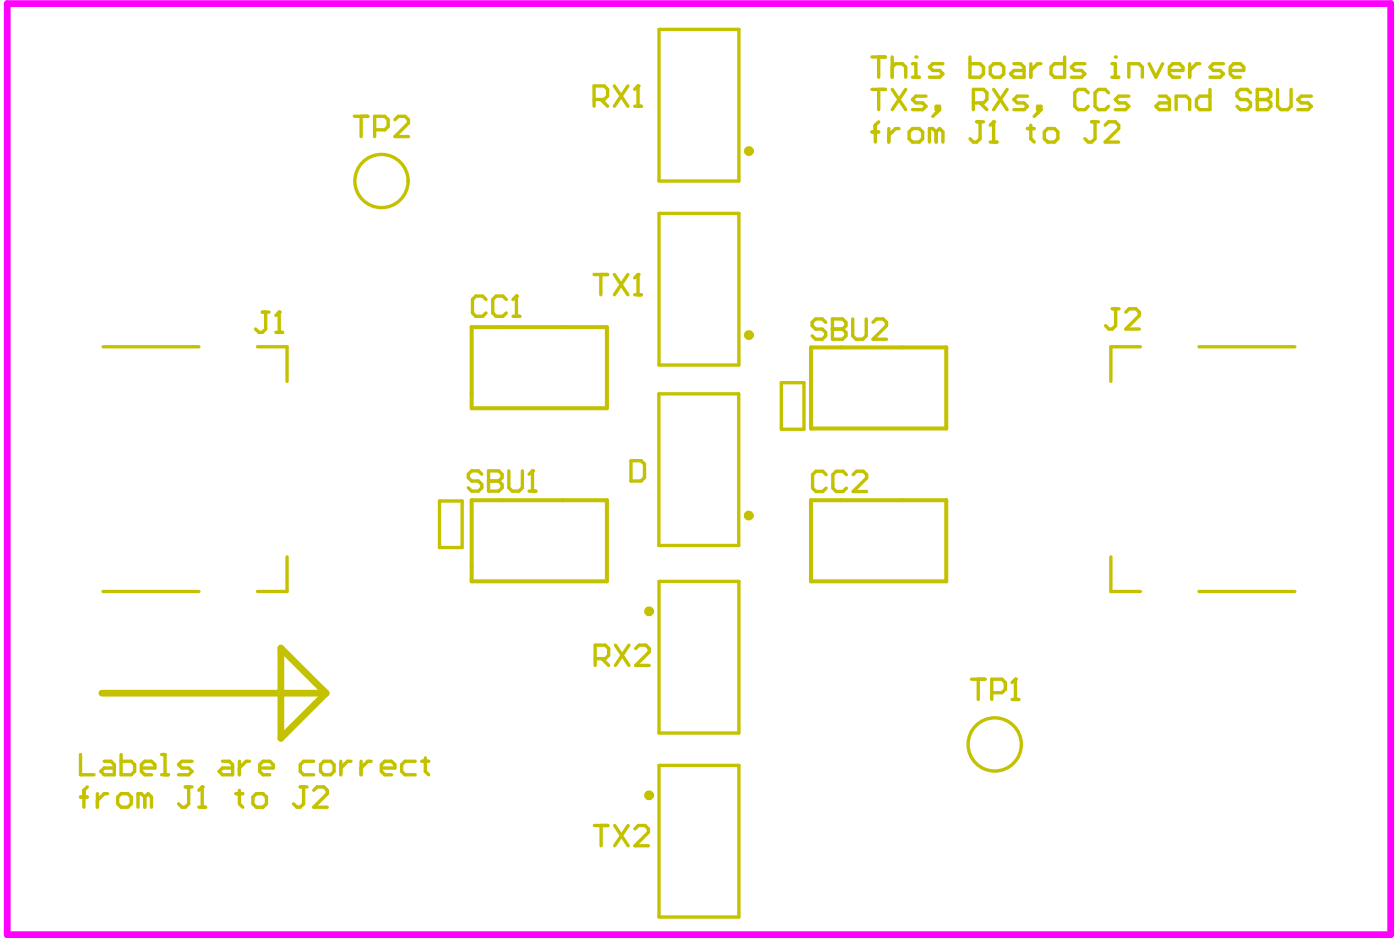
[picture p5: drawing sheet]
<svg xmlns="http://www.w3.org/2000/svg" width="175mm" height="117mm" viewBox="0 0 175 117" stroke-linecap="round" stroke-linejoin="round" font-family="sans-serif">
<path d="M.9 .5h172.9v116.3h-172.9z" fill="none" stroke="#f0f" stroke-width=".84"/>
<path d="M12.7 86.6h28M35.1 81l5.6 5.6-5.6 5.7z" fill="none" stroke="#c4c200" stroke-width=".84"/>
<path d="M58.9 40.9h17v10.1h-17zM101.4 43.4h16.9v10.2h-16.9zM58.9 62.5h17v10.1h-17zM101.4 62.5h16.9v10.1h-16.9z" fill="none" stroke="#c4c200" stroke-width=".51"/>
<g fill="none" stroke="#c4c200" stroke-width=".42">
<path d="M82.4 3.7h9.9v18.9h-9.9zM32.8 39h.8M33.2 39v2.1l-.4 .4h-.4l-.5-.4M34.9 39v2.5M82.4 26.7h9.9v18.9h-9.9zM12.9 43.3h12M32.2 43.3h3.7v4.4M34.5 41.5h.8M82.3 49.2h10v19h-10zM97.7 47.8h2.8v5.8h-2.8zM142.5 43.3h-3.7v4.4M149.9 43.3h11.9"/>
<path d="M12.9 73.9h12M35.9 69.6v4.3h-3.7M54.9 62.6h2.9v5.8h-2.9zM82.4 72.7h9.9v18.9h-9.9zM138.8 69.6v4.3h3.7M149.9 73.9h11.9M82.4 95.7h9.9v18.9h-9.9z"/>
</g>
<circle cx="34.9" cy="39" r=".21" fill="#c4c200"/>
<g fill="none" stroke="#c4c200" stroke-width=".42">
<path d="M44.3 14.5h1.7M45.1 14.5v2.6M46.8 16.2h1.3l.4-.4v-.8l-.4-.5h-1.3v2.6M49.4 15l.4-.5h.8l.4 .5v.4l-1.6 1.7h1.6M34.9 39l-.4 .4M74.3 34.3h1.6M75.1 34.3v2.5M76.8 34.3l1.7 2.5M78.5 34.3l-1.7 2.5M79.3 36.8h.9M79.7 34.3v2.5M139 38.6h.9"/>
<path d="M139.4 38.6v2.1l-.4 .4h-.4l-.4-.4M140.7 39l.4-.4h.9l.4 .4v.4l-1.7 1.7h1.7M78.9 57.6h1.2l.5 .4v1.7l-.5 .4h-1.2zM74.3 103.2h1.7M75.1 103.2v2.5M76.8 103.2l1.7 2.5M78.5 103.2l-1.7 2.5M79.4 103.6l.4-.4h.8l.4 .4v.4l-1.6 1.7h1.6"/>
</g>
<circle cx="79.7" cy="34.3" r=".21" fill="#c4c200"/>
<path d="M74.3 12.4h1.2l.4-.4v-.8l-.4-.5h-1.2v2.6M75.1 12.4l.8 .9M76.8 10.7l1.7 2.6M78.5 10.7l-1.7 2.6M79.3 13.3h.9M79.7 10.7v2.6M79.7 34.3l-.4 .4M74.4 82.3h1.3l.4-.4v-.9l-.4-.4h-1.3v2.6M75.2 82.3l.9 .9M76.9 80.6l1.7 2.6M78.6 80.6l-1.7 2.6M79.5 81l.4-.4h.8l.4 .4v.5l-1.6 1.7h1.6" fill="none" stroke="#c4c200" stroke-width=".42"/>
<circle cx="79.7" cy="10.7" r=".21" fill="#c4c200"/>
<path d="M79.7 10.7l-.4 .5M104 39.9v2.5h1.3l.4-.4v-.5l-.4-.4h-1.3M103.2 40.3l-.4-.4h-.9l-.4 .4v.4l.4 .4h.9l.4 .4v.5l-.4 .4h-.9l-.4-.4M103.2 59.3l-.4-.4h-.8l-.4 .4v1.7l.4 .4h.8l.4-.4M105.8 59.3l-.4-.4h-.9l-.4 .4v1.7l.4 .4h.9l.4-.4M106.6 59.3l.5-.4h.8l.4 .4v.4l-1.7 1.7h1.7" fill="none" stroke="#c4c200" stroke-width=".42"/>
<circle cx="104" cy="41.1" r=".21" fill="#c4c200"/>
<path d="M104 39.9h1.3l.4 .4v.4l-.4 .4h-1.3M106.6 39.9v2.1l.4 .4h.8l.5-.4v-2.1M109.1 40.3l.4-.4h.9l.4 .4v.4l-1.7 1.7h1.7M121.4 84.9h1.7M122.3 84.9v2.5M124 86.6h1.2l.4-.5v-.8l-.4-.4h-1.2v2.5M126.5 87.4h.8M126.9 84.9v2.5" fill="none" stroke="#c4c200" stroke-width=".42"/>
<circle cx="126.9" cy="84.9" r=".21" fill="#c4c200"/>
<g fill="none" stroke="#c4c200" stroke-width=".42">
<path d="M10.1 94.3v2.5h1.7M10.1 99.6h.8M10.9 98.3l-.4 .5v2.1M12.2 99.2v1.7M13 95.1h.9l.4 .5v1.2h-1.3l-.4-.4 .4-.4h1.3M13.4 99.2h-.4l-.8 .8M14.7 99.6l.4-.4h.9l.4 .4v.9l-.4 .4h-.9l-.4-.4zM15.1 94.3v2.5h1.3l.4-.4v-.8l-.4-.5h-1.3M17.7 96h1.7v-.4l-.5-.5h-.8l-.4 .5v.8l.4 .4h.8M18.1 99.6l-.4-.4h-.5v1.7M18.1 99.6v1.3M18.1 99.6l.4-.4 .4 .4v1.3"/>
<path d="M20.2 96.8h.8M20.2 94.3h.4v2.5M23.2 98.3h.8M23.6 98.3v2.2l-.4 .4h-.5l-.4-.4M24 95.1h-1.3l-.4 .5 .4 .4h.9l.4 .4-.4 .4h-1.3M25.3 98.3v2.6M27.8 95.1h.9l.4 .5v1.2h-1.3l-.4-.4 .4-.4h1.3M29.9 95.1v1.7M31.2 95.1h-.4l-.9 .9M32.5 96h1.6v-.4l-.4-.5h-.8l-.4 .5v.8l.4 .4h.8M39.2 95.1h-1.3l-.4 .5v.8l.4 .4h1.3M40.1 95.6l.4-.5h.8l.4 .5v.8l-.4 .4h-.8l-.4-.4z"/>
<path d="M42.6 95.1v1.7M43.9 95.1h-.5l-.8 .9M45.1 95.1v1.7M46.4 95.1h-.4l-.9 .9M47.7 96h1.7v-.4l-.5-.5h-.8l-.4 .5v.8l.4 .4h.8M51.9 95.1h-1.3l-.4 .5v.8l.4 .4h1.3M52.7 95.1h.9M53.2 94.7v1.7l.4 .4M126.9 84.9l-.4 .4M24.9 100.9h.8"/>
</g>
<circle cx="25.3" cy="98.3" r=".21" fill="#c4c200"/>
<path d="M60.2 59.3l-.4-.5h-.9l-.4 .5v.4l.4 .4h.9l.4 .4v.5l-.4 .4h-.9l-.4-.4M61.1 58.8v2.6h1.2l.5-.4v-.5l-.5-.4h-1.2M25.3 98.3l-.4 .5M29.5 99.2h.8M29.9 98.8v1.7l.4 .4M31.6 99.6l.4-.4h.9l.4 .4v.9l-.4 .4h-.9l-.4-.4zM37.5 98.3h.9M37.9 98.3v2.2l-.4 .4h-.4l-.4-.4M39.2 98.8l.4-.5h.9l.4 .5v.4l-1.7 1.7h1.7" fill="none" stroke="#c4c200" stroke-width=".42"/>
<circle cx="61.1" cy="60.1" r=".21" fill="#c4c200"/>
<path d="M61.1 58.8h1.2l.5 .5v.4l-.5 .4h-1.2M63.6 58.8v2.2l.4 .4h.9l.4-.4v-2.2M66.6 58.8v2.6M66.1 61.4h.9" fill="none" stroke="#c4c200" stroke-width=".42"/>
<circle cx="66.6" cy="58.8" r=".21" fill="#c4c200"/>
<path d="M60.7 37.4l-.4-.4h-.8l-.4 .4v1.7l.4 .4h.8l.4-.4M63.3 37.4l-.4-.4h-.9l-.4 .4v1.7l.4 .4h.9l.4-.4M64.1 39.5h.9M64.5 37v2.5M66.6 58.8l-.5 .5" fill="none" stroke="#c4c200" stroke-width=".42"/>
<circle cx="64.5" cy="37" r=".21" fill="#c4c200"/>
<path d="M109 7.1h1.7M109.8 7.1v2.6M111.5 7.1v2.6M111.5 8.4l.4-.4h.9l.4 .4v1.3M114 8h.5v1.7M114 9.7h.9M64.5 37l-.4 .4" fill="none" stroke="#c4c200" stroke-width=".42"/>
<circle cx="114.5" cy="7.1" r=".21" fill="#c4c200"/>
<path d="M117.8 8h-1.2l-.4 .4 .4 .4h.8l.4 .4-.4 .5h-1.2M121.2 7.1v2.6h1.3l.4-.5v-.8l-.4-.4h-1.3M123.8 8.4l.4-.4h.8l.5 .4v.8l-.5 .5h-.8l-.4-.5zM126.7 8h.9l.4 .4v1.3h-1.3l-.4-.5 .4-.4h1.3M128.8 8v1.7M130.1 8h-.4l-.9 .8M133.1 7.1v2.6h-1.3l-.4-.5v-.8l.4-.4h1.3M135.6 8h-1.3l-.4 .4 .4 .4h.9l.4 .4-.4 .5h-1.3M139 9.7h.8M139 8h.4v1.7" fill="none" stroke="#c4c200" stroke-width=".42"/>
<circle cx="139.4" cy="7.1" r=".21" fill="#c4c200"/>
<g fill="none" stroke="#c4c200" stroke-width=".42">
<path d="M109 11.2h1.7M109.8 11.2v2.5M111.5 11.2l1.7 2.5M113.2 11.2l-1.7 2.5M115.7 12h-1.2l-.5 .4 .5 .5h.8l.4 .4-.4 .4h-1.3M117 13.3h.4v.4h-.4zM117.4 13.7l-.8 .8M121.7 12.9h1.2l.4-.5v-.8l-.4-.4h-1.2v2.5M122.5 12.9l.8 .8M124.2 11.2l1.7 2.5M125.9 11.2l-1.7 2.5M128.4 12h-1.3l-.4 .4 .4 .5h.9l.4 .4-.4 .4h-1.3"/>
<path d="M129.7 13.3h.4v.4h-.4zM130.1 13.7l-.8 .8M136 11.6l-.4-.4h-.9l-.4 .4v1.7l.4 .4h.9l.4-.4M138.6 11.6l-.5-.4h-.8l-.4 .4v1.7l.4 .4h.8l.5-.4M141.1 9.7v-1.7h1.3l.4 .4v1.3M141.1 12h-1.3l-.4 .4 .4 .5h.9l.4 .4-.4 .4h-1.3M143.6 8l.9 1.7 .8-1.7M144.9 12h.8l.5 .4v1.3h-1.3l-.4-.4 .4-.4h1.3M146.2 8.8h1.6v-.4l-.4-.4h-.8l-.4 .4v.8l.4 .5h.8M147 13.7v-1.7h1.3l.4 .4v1.3M148.7 8v1.7M150 8h-.5l-.8 .8"/>
<path d="M151.2 11.2v2.5h-1.2l-.5-.4v-.9l.5-.4h1.2M152.9 8h-1.3l-.4 .4 .4 .4h.9l.4 .4-.4 .5h-1.3M153.8 8.8h1.7v-.4l-.5-.4h-.8l-.4 .4v.8l.4 .5h.8M156.3 11.6l-.4-.4h-.9l-.4 .4v.4l.4 .4h.9l.4 .5v.4l-.4 .4h-.9l-.4-.4M157.1 11.2v2.5h1.3l.4-.4v-.4l-.4-.5h-1.3"/>
</g>
<circle cx="157.1" cy="12.4" r=".21" fill="#c4c200"/>
<g fill="none" stroke="#c4c200" stroke-width=".42">
<path d="M109 16.5h.8M109.8 15.2l-.4 .4v2.2M111.1 16.1v1.7M112.4 16.1h-.5l-.8 .8M113.6 16.5l.4-.4h.9l.4 .4v.8l-.4 .5h-.9l-.4-.5zM117 16.5l-.4-.4h-.4v1.7M117 16.5v1.3M117 16.5l.4-.4 .4 .4v1.3M122.1 15.2h.8M122.5 15.2v2.1l-.4 .5h-.4l-.5-.5M123.8 17.8h.8M124.2 15.2v2.6"/>
<path d="M157.1 11.2h1.3l.4 .4v.4l-.4 .4h-1.3M159.7 11.2v2.1l.4 .4h.8l.5-.4v-2.1M163.9 12h-1.3l-.4 .4 .4 .5h.9l.4 .4-.4 .4h-1.3"/>
</g>
<circle cx="124.2" cy="15.2" r=".21" fill="#c4c200"/>
<g fill="none" stroke="#c4c200" stroke-width=".42">
<path d="M124.2 15.2l-.4 .4M128.4 16.1h.9M128.8 15.6v1.7l.5 .5M130.5 16.5l.4-.4h.9l.4 .4v.8l-.4 .5h-.9l-.4-.5zM136.4 15.2h.9M136.9 15.2v2.1l-.5 .5h-.4l-.4-.5M138.1 15.6l.5-.4h.8l.4 .4v.5l-1.7 1.7h1.7"/>
<circle cx="47.7" cy="22.6" r="3.3"/>
<circle cx="124.3" cy="93" r="3.3"/>
</g>
<g fill="none" stroke="#c4c200" stroke-width=".84">
<circle cx="93.6" cy="18.9" r=".19"/>
<circle cx="93.6" cy="41.9" r=".19"/>
<circle cx="81.1" cy="76.4" r=".19"/>
<circle cx="93.6" cy="64.4" r=".19"/>
<circle cx="81.1" cy="99.4" r=".19"/>
</g>
</svg>
